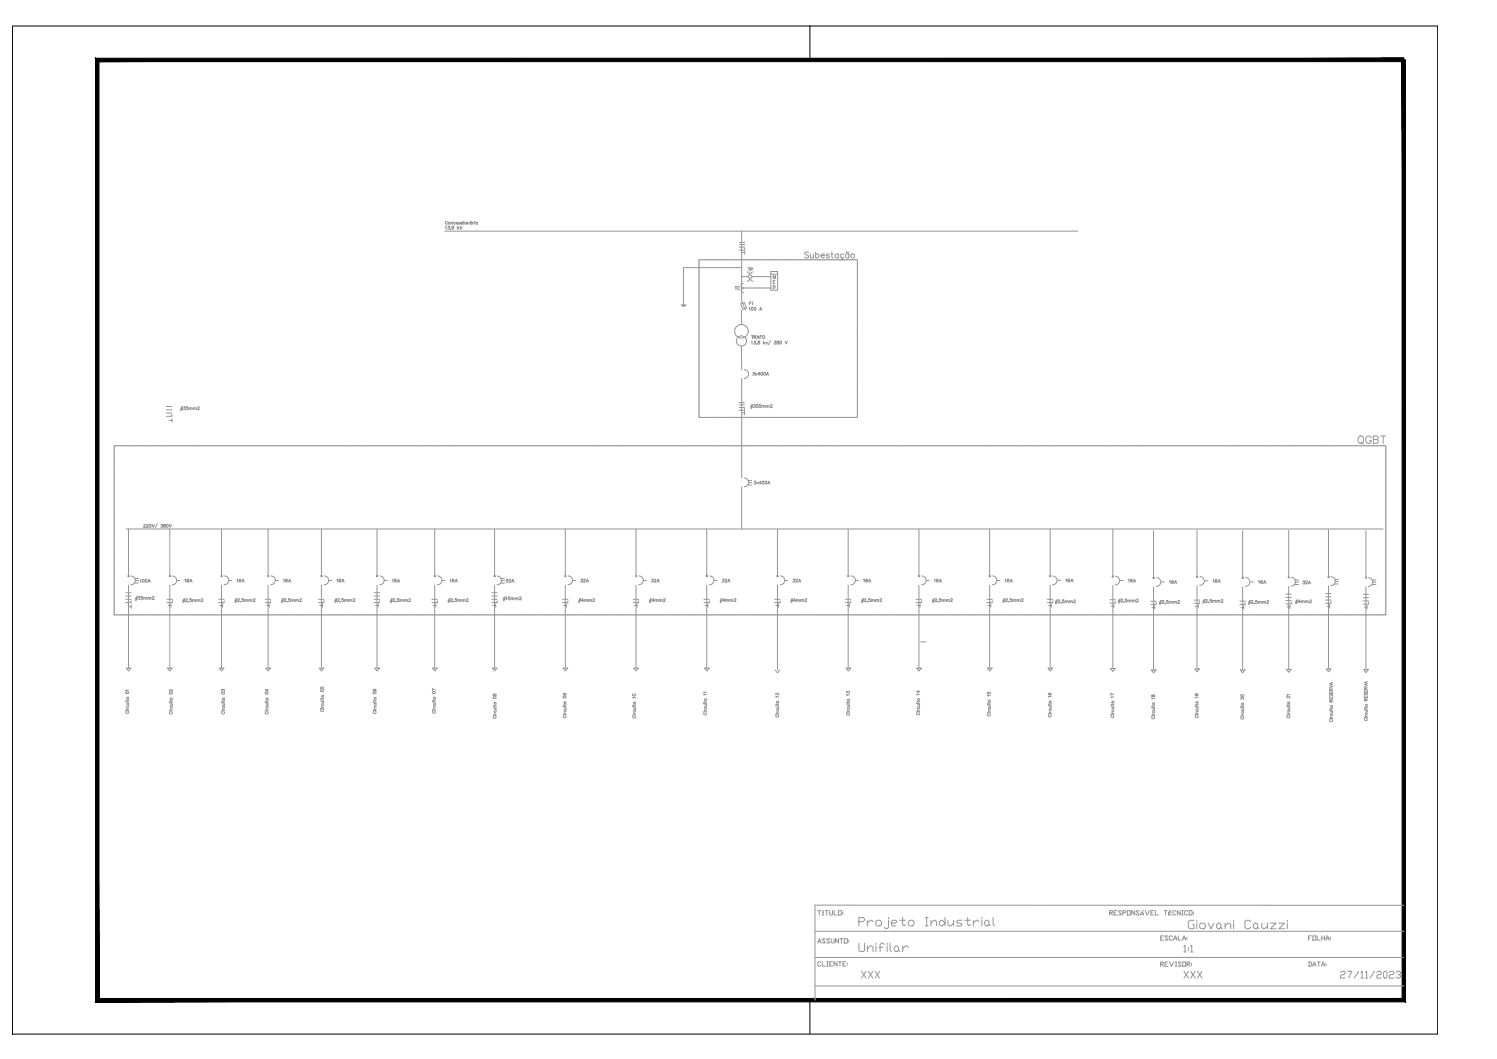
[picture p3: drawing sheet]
<svg xmlns="http://www.w3.org/2000/svg" width="594mm" height="420mm" viewBox="0 0 594 420" stroke-linecap="round" stroke-linejoin="round" font-family="sans-serif">
<defs><g id="words">
<text font-size="8.4" fill="#959595" x="339.7" y="369.7">Projeto Industrial</text>
<text font-size="7.1" fill="#959595" x="339.7" y="378.9">Unifilar</text>
<g font-size="6.6" fill="#959595">
<text x="537.6" y="177.4">QGBT</text>
<text x="470.3" y="369.7">Giovani Cauzzi</text>
</g>
<g font-size="5.7" fill="#959595">
<text x="340.8" y="389.1">XXX</text>
<text x="468.5" y="389.1">XXX</text>
<text x="530.9" y="389.1">27/11/2023</text>
</g>
<g font-size="4.9" fill="#959595">
<text x="439.2" y="364.4">RESPONSÁVEL TÉCNICO:</text>
<text x="323.5" y="375.4">ASSUNTO:</text>
<text x="459.3" y="374.3">ESCALA:</text>
<text x="517.9" y="374.3">FOLHA:</text>
<text x="459.3" y="384.5">REVISOR:</text>
<text x="517.9" y="384.5">DATA:</text>
</g>
<g font-size="4.4" fill="#959595">
<text x="462.8" y="232.8">16A</text>
<text x="480.1" y="232.5">16A</text>
<text x="498.1" y="232.8">16A</text>
<text x="228.2" y="240.2">#4mm2</text>
<text x="256.5" y="240.2">#4mm2</text>
<text x="284.7" y="240.2">#4mm2</text>
<text x="312.6" y="240.2">#4mm2</text>
</g>
<g font-size="4" fill="#959595">
<text x="295.6" y="108.7">TP</text>
<text x="290.3" y="116.1">TC</text>
<text x="308.7" y="115.7" transform="rotate(-90 308.7 115.7)">M E D</text>
<text x="296" y="122.1">F1</text>
<text x="54.3" y="232.1">100A</text>
<text x="72" y="232.1">16A</text>
<text x="92.8" y="232.1">16A</text>
<text x="111.1" y="232.1">16A</text>
<text x="132.3" y="232.1">16A</text>
<text x="154.5" y="232.1">16A</text>
<text x="177.4" y="232.1">16A</text>
<text x="199.7" y="232.1">50A</text>
<text x="229.3" y="232.1">32A</text>
<text x="257.2" y="232.1">32A</text>
<text x="285.4" y="232.1">32A</text>
<text x="313.3" y="232.1">32A</text>
<text x="341.5" y="232.1">16A</text>
<text x="369.4" y="232.1">16A</text>
<text x="397.6" y="232.1">16A</text>
<text x="421.6" y="232.1">16A</text>
<text x="446.6" y="232.1">16A</text>
<text x="515.8" y="232.8">32A</text>
</g>
</g></defs>
<g fill="none" stroke="#959595" stroke-width=".4">
<path d="M176.5 91.7h251.2M176.7 90l.3-.2v1.1M177.6 88.1a.43 .43 0 0 0-.5-.3 .43 .43 0 0 0-.4 .5 .49 .49 0 0 0 .2 .6 .49 .49 0 0 0 .6-.1l.1-.1M177.7 89.8h.7l-.4 .4a.39 .39 0 0 1 .3 .7 .39 .39 0 0 1-.7-.2M178.9 90.9l-.2 .3M179 88.4l.5-.1 .1 .7M179 88.2v.8M179.4 89.8v.4a.49 .49 0 0 1 .6 .1 .49 .49 0 0 1 0 .6h-.6a.58 .58 0 0 1 .1-.6 .58 .58 0 0 1 .6-.2zM180.7 88.4a.38 .38 0 0 0-.5-.1 .38 .38 0 0 0 0 .6 .38 .38 0 0 0 .5-.1M181.1 88.5h.6a.37 .37 0 0 0-.4-.3 .37 .37 0 0 0-.3 .4 .37 .37 0 0 0 .3 .4l.4-.2M181.5 89.8v1.1M181.7 90.5l.4 .4"/>
<path d="M182.1 90.2l-.6 .5M182.5 89.8l.4 1.1 .5-1.1M182.7 88.4h-.6l.5 .2v.3l-.5-.1M183.6 88.4h-.6l.6 .2v.3l-.6-.1M184 87.8h.1M184.1 88.2v.8M185.5 88.4l.6-.1v.7M185.5 88.2v.8M187.1 87.8l-.4 .2M187.2 88.4a.37 .37 0 0 0-.5-.1 .37 .37 0 0 0 0 .6 .37 .37 0 0 0 .5-.1M187.2 88.2v.8M187.6 88.2v.8"/>
<path d="M188.1 88.2l-.5 .3M188.4 87.8h.1M188.4 88.2v.8M189.5 88.4a.38 .38 0 0 0-.5-.1 .38 .38 0 0 0 0 .6 .38 .38 0 0 0 .5-.1M189.5 88.2v.8M293.4 98.1h2.2M293.4 96.2h2.2M293.4 97.1h2.2M294.3 91.7v27.7l1.5 3.6M295.5 99.6v1.3M295.6 98.5v.7h-2.2M323.7 100v2.3"/>
<path d="M330.1 100v1.9l.6 .4M336.9 100l-.4 .3-.5-.3-.4 .3M294.3 106.2h-23.1v14.8M294.4 100.2h1.1M295 114.3h10.9M295.4 120l-1.5 .6 .9 2.2 1.5-.6M296.5 109.8a.92 .92 0 0 1 .9 .9 .92 .92 0 0 1-.9 .9M305.9 107.7v7.5h2.7v-6.4M305.9 109.8h-7a.92 .92 0 0 0-1 .9 .92 .92 0 0 0 1 .9M320.9 100.3l-.6-.3-1 .3 .2 .6 1.4 .8v.3l-.6 .3-1-.3M321.5 100.8l.2 1.4 .5 .1 .6-.4M322.8 100.8v1.5"/>
<path d="M323.7 101.1a.76 .76 0 0 1 1.1-.1 .76 .76 0 0 1 0 1.1 .76 .76 0 0 1-1.1-.1M325.8 101.4h1.4a.76 .76 0 0 0-.9-.6 .76 .76 0 0 0-.6 .8 .76 .76 0 0 0 .7 .7l.8-.3M329.1 101.1l-.5-.3-.6 .1v.4l.8 .2 .3 .5-.5 .3-.7-.3M329.8 100.8h.8M332.7 101.1a.76 .76 0 0 0-1.1-.1 .76 .76 0 0 0 0 1.1 .76 .76 0 0 0 1.1-.1M332.7 100.8v1.5M334.2 102.3l.3 .7h-.5M334.8 101.1a.76 .76 0 0 0-1.1-.1 .76 .76 0 0 0 0 1.1 .76 .76 0 0 0 1.1-.1M336.9 101.1a.76 .76 0 0 0-1.1-.1 .76 .76 0 0 0 0 1.1 .76 .76 0 0 0 1.1-.1M336.9 100.8v1.5M340 103.1h-62.6l.2 62.5M340.1 103.1v62.5"/>
<path d="M270.3 121h2M270.5 121.2h1.6M270.7 121.5h1.2M294.2 123v5.8M294.2 137.3l.1 9.4M298.2 135.6l.2-.3v1.2M298.2 133.2h.7M298.6 133.2v1.1M299.2 133.7h.7v-.4l-.7-.1v1.1M299.2 135.3h.6l-.3 .5a.39 .39 0 0 1 .2 .6 .39 .39 0 0 1-.6-.1M299.6 133.7l.4 .6M300.3 136.5l-.1 .3"/>
<path d="M300.4 134.3l.4-1.1 .5 1.1M300.5 133.9h.6M300.9 135.4v.3l.6 .5a.37 .37 0 0 1-.4 .3 .37 .37 0 0 1-.2-.6l.6-.4zM301.5 123.1l.4-1.2 .5 1.2M301.6 133.7h.5M301.6 122.7h.6M302.3 133.2h-.7v1.1M302.9 135.3v1.2M303.2 136.1l.4 .4M303.5 135.7l-.6 .6M303.9 135.7l.4 .8 .3-.8M305.8 135.1l-1 1.8"/>
<path d="M307.2 135.3h.7l-.4 .5a.39 .39 0 0 1 .3 .7 .39 .39 0 0 1-.7-.2M308.4 135.4v.3a.49 .49 0 0 1 .5 .2 .49 .49 0 0 1 0 .6h-.4a.39 .39 0 0 1-.2-.5 .39 .39 0 0 1 .5-.2l.1-.4zM311.6 135.3l.4 1.2 .5-1.2M293.2 159.7h2.1M294.3 150.1v39.6M295.4 146.7a1.75 1.75 0 0 1 1.7 1.8 1.75 1.75 0 0 1-1.8 1.6M298.8 147.7h.6l-.4 .5a.39 .39 0 0 1 .3 .6 .39 .39 0 0 1-.6-.1M299.8 148.1l.6 .8M300.4 148.1l-.6 .8M301.6 148.5h-.9l.6-.8v1.2M304.1 148.9l.5-1.2 .4 1.2M304.3 148.5h.6"/>
<path d="M66 163.9h2.2M66 162.6h2.2M66 161.3h2.2M67.2 166.8h1.1M68.2 164.5v.7h-2.2M68.3 166.1v1.4M71.7 162.3h.8M71.7 162h.8M72.1 161.4l-.4 1.5M72.5 161.4l-.4 1.5M72.8 161.4h.7l-.4 .4a.39 .39 0 0 1 .3 .7 .39 .39 0 0 1-.7-.2M74.5 161.4h-.5l-.1 .5a.42 .42 0 0 1 .6 0 .42 .42 0 0 1 0 .6 .42 .42 0 0 1-.6-.2"/>
<path d="M75 162l.6-.2v.7M75 161.8v.7M75.6 162l.6-.2v.7M76.7 162l.5-.2 .1 .7M76.7 161.8v.7M77.3 162l.6-.2v.7M78.4 161.7l.3-.3 .4 .2-.7 .9h.7M277.7 165.6h62.3M293.3 160.6h2.2M293.3 161.6h2.2M294.3 163.8h1.2M295.5 162.1v.7h-2.2"/>
<path d="M295.5 163.1v1.4M297.9 161.5h.7M297.9 161.1h.8M298.3 160.5l-.4 1.6M298.6 160.5l-.3 1.6M299 160.5h.7l-.4 .5a.39 .39 0 0 1 .3 .6 .39 .39 0 0 1-.7-.1M302.3 161.1l.6-.1v.7M302.3 160.9v.8M302.9 161.1l.6-.1 .1 .7M304 161.1l.6-.1v.7M304 160.9v.8M304.6 161.1l.6-.1 .1 .7"/>
<path d="M305.8 160.8l.4-.3 .2 .4-.7 .8h.8M535.5 176.9h-490.2v67.1h504.6v-64.5M294.3 193.2v16.7M295.4 189.6a1.75 1.75 0 0 1 1.7 1.8 1.75 1.75 0 0 1-1.8 1.7M296.7 192.4h1.6M296.9 190.6h1.4M297.1 191.5h1.2M299.3 190.9h.6l-.3 .4a.39 .39 0 0 1 .3 .7 .39 .39 0 0 1-.7-.2M300.3 191.3l.7 .8M301 191.3l-.7 .8M302.1 191.7h-.8l.6-.8v1.2M304.7 192.1l.4-1.2 .5 1.2"/>
<path d="M304.8 191.7h.6M50.1 209.9h498.8M51 209.9v18.7M57 208.3l.2-.3 .5 .3-.8 .9h.8M58.1 208.3l.2-.3 .5 .3-.7 .9h.8M60.3 208l.5 1.2 .4-1.2M62.5 207.8l-1 1.8M63.9 208h.6l-.3 .5a.39 .39 0 0 1 .2 .6 .39 .39 0 0 1-.6-.1M65 208.1v.3l.7 .4a.37 .37 0 0 1-.5 .4 .37 .37 0 0 1-.1-.6l.5-.4zM67.1 208l.5 1.2 .4-1.2M67.4 209.9v18.7M87.9 209.9v18.7"/>
<path d="M106.4 209.9v18.7M127.6 209.9v18.7M149.6 209.9v18.7M172.5 209.9v18.7M196.3 209.9v18.7M224.3 209.9v18.7M252.4 209.9v18.7M280.5 209.9v18.7M308.5 209.9v18.7M336.6 209.9v18.7M364.7 209.9v18.7M392.7 209.9v18.7"/>
<path d="M416.8 209.9v18.7M441.6 210.1v18.7M457.8 210.6v18.7M475 210.2v18.7M493.1 210.6v18.7M511.4 210.4v18.7M527.2 210.2v18.7M542.1 210.5v18.7M49.9 237.8h2.1M49.9 236.5h2.1M49.9 235.2h2.1M51 232.2v32.9"/>
<path d="M52 228.5a1.75 1.75 0 0 1 1.7 1.9 1.75 1.75 0 0 1-1.8 1.6M52 238.4v.7h-2.1M53.7 237.6h.8M53.7 237.3h.9M54.2 236.7l-.5 1.5M54.5 236.7l-.4 1.5M54.9 236.7h.6l-.3 .4a.4 .4 0 0 1 .3 .6 .4 .4 0 0 1-.7-.1M56.6 236.7h-.6v.5a.42 .42 0 0 1 .6-.1 .42 .42 0 0 1-.1 .7 .42 .42 0 0 1-.6-.2M57 237.3l.6-.2v.7M57 237.1v.7M57.6 237.3l.6-.2 .1 .7M58.7 237.3l.6-.2v.7"/>
<path d="M58.7 237.1v.7M59.3 237.3l.6-.2 .1 .7M60.5 236.9l.4-.2 .2 .3-.7 .8h.8M66.3 237.8h2.1M67.4 232.2v32.9M67.8 239.6v1.3M68.4 228.5a1.75 1.75 0 0 1 1.7 1.9 1.75 1.75 0 0 1-1.8 1.6M68.4 238.4v.7h-2.1M70.1 230.3h1.2M72.5 238.5h.8M72.6 238.2h.8M73 237.5l-.4 1.6"/>
<path d="M73.3 237.5l-.4 1.6M73.6 237.8l.3-.3 .4 .3-.7 .9h.8M74.8 238.7l-.1 .2M76 237.5h-.6l-.1 .5a.41 .41 0 0 1 .7 0 .41 .41 0 0 1-.1 .7 .41 .41 0 0 1-.6-.2M76.4 238.2l.6-.2v.7M76.4 237.9v.8M77 238.2l.6-.2v.7M78.1 238.2l.6-.2v.7M78.1 237.9v.8M78.7 238.2l.6-.2v.7M79.8 237.8l.3-.3 .4 .3-.7 .9h.8M86.8 237.8h2.2"/>
<path d="M87.9 232.2v32.9M88.4 239.6v1.3M89 238.4v.7h-2.2M89.1 228.5a1.75 1.75 0 0 1 1.7 1.8 1.75 1.75 0 0 1-1.8 1.7M90.8 230.3h1.2M93.2 238.4h.8M93.2 238.1h.8M93.6 237.5l-.4 1.6M94 237.5l-.4 1.6M94.3 237.8l.5-.3 .2 .3-.7 .9h.7M95.5 238.6l-.1 .3M96.6 237.5h-.5l-.1 .5a.41 .41 0 0 1 .6 0 .41 .41 0 0 1 0 .6 .41 .41 0 0 1-.6-.2"/>
<path d="M97.1 238.1l.5-.2 .1 .8M97.1 237.9v.8M97.7 238.1l.6-.2v.8M98.8 238.1l.5-.2 .1 .8M98.8 237.9v.8M99.4 238.1l.6-.2v.8M100.5 237.8l.5-.3 .2 .3-.7 .9h.7M105.3 237.8h2.1M106.4 232.2v32.9M106.8 239.6v1.3M107.4 238.4v.7h-2.1M107.6 228.5a1.75 1.75 0 0 1 1.6 1.8 1.75 1.75 0 0 1-1.8 1.7"/>
<path d="M109.2 230.3h1.3M111.7 238.4h.7M111.7 238.1h.8M112.1 237.5l-.4 1.6M112.4 237.5l-.4 1.6M112.8 237.8l.4-.3 .3 .3-.8 .9h.8M114 238.6l-.1 .3M115.1 237.5h-.6v.5a.41 .41 0 0 1 .6 0 .41 .41 0 0 1-.1 .6 .41 .41 0 0 1-.6-.2M115.5 238.1l.6-.2 .1 .8M115.5 237.9v.8M116.2 238.1l.5-.2 .1 .8M117.2 238.1l.6-.2 .1 .8"/>
<path d="M117.2 237.9v.8M117.9 238.1l.5-.2 .1 .8M119 237.8l.4-.3 .3 .3-.8 .9h.8M126.5 237.8h2.1M127.6 232.2v32.9M128 239.6v1.3M128.6 238.4v.7h-2.1M128.8 228.5a1.75 1.75 0 0 1 1.6 1.8 1.75 1.75 0 0 1-1.8 1.7M130.4 230.3h1.3M132.8 238.4h.8M132.9 238.1h.8M133.3 237.5l-.4 1.6"/>
<path d="M133.6 237.5l-.4 1.6M134 237.8l.4-.3 .2 .3-.7 .9h.8M135.2 238.6l-.2 .3M136.3 237.5h-.6v.5a.41 .41 0 0 1 .6 0 .41 .41 0 0 1-.1 .6 .41 .41 0 0 1-.6-.2M136.7 238.1l.6-.2v.8M136.7 237.9v.8M137.3 238.1l.6-.2 .1 .8M138.4 238.1l.6-.2v.8M138.4 237.9v.8M139 238.1l.6-.2 .1 .8M140.2 237.8l.4-.3 .3 .3-.8 .9h.8M148.5 237.8h2.2"/>
<path d="M148.5 236.5h2.2M148.5 235.2h2.2M149.6 232.2v32.9M150.1 239.6v1.3M150.7 238.4v.7h-2.2M150.8 228.5a1.75 1.75 0 0 1 1.7 1.8 1.75 1.75 0 0 1-1.8 1.7M152.5 230.3h1.2M154.9 238.4h.8M154.9 238.1h.8M155.3 237.5l-.4 1.6M155.7 237.5l-.4 1.6M156 237.8l.4-.3 .3 .3-.8 .9h.8"/>
<path d="M157.2 238.6l-.1 .3M158.3 237.5h-.5l-.1 .5a.42 .42 0 0 1 .6 0 .42 .42 0 0 1-.1 .6 .42 .42 0 0 1-.6-.2M158.8 238.1l.5-.2 .1 .8M158.8 237.9v.8M159.4 238.1l.5-.2 .1 .8M160.5 238.1l.5-.2 .1 .8M160.5 237.9v.8M161.1 238.1l.5-.2 .1 .8M162.2 237.8l.5-.3 .2 .3-.8 .9h.8M171.4 237.8h2.2M172.5 232.2v32.9M173 239.6v1.3"/>
<path d="M173.6 238.4v.7h-2.2M173.7 228.5a1.75 1.75 0 0 1 1.7 1.8 1.75 1.75 0 0 1-1.8 1.7M175.4 230.3h1.2M177.8 238.4h.8M177.8 238.1h.8M178.2 237.5l-.4 1.6M178.6 237.5l-.4 1.6M178.9 237.8l.5-.3 .2 .3-.8 .9h.8M180.1 238.6l-.1 .3M181.2 237.5h-.5l-.1 .5a.42 .42 0 0 1 .6 0 .42 .42 0 0 1 0 .6 .42 .42 0 0 1-.7-.2M181.7 238.1l.5-.2 .1 .8M181.7 237.9v.8"/>
<path d="M182.3 238.1l.5-.2 .1 .8M183.4 238.1l.5-.2 .1 .8M183.4 237.9v.8M184 238.1l.5-.2 .1 .8M185.1 237.8l.5-.3 .2 .3-.8 .9h.9M195.2 237.8h2.1M195.2 236.5h2.1M195.2 235.2h2.1M196.3 232.2v32.9M196.7 239.6v1.3M197.3 228.5a1.75 1.75 0 0 1 1.7 1.9 1.75 1.75 0 0 1-1.8 1.6M197.3 238.4v.7h-2.1"/>
<path d="M199.7 237.8h.8M199.7 237.4h.8M200.1 236.8l-.4 1.6M200.5 236.8l-.4 1.6M200.8 237l.2-.2v1.2M202.8 237.4l.5-.1 .1 .7M202.8 237.2v.8M203.4 237.4l.5-.1 .1 .7M204.5 237.4l.5-.1 .1 .7M204.5 237.2v.8M205.1 237.4l.5-.1 .1 .7M206.2 237.1l.2-.3 .5 .2-.8 1h.8"/>
<path d="M223.2 237.8h2.2M224.3 232.2v32.9M224.8 239.6v1.3M225.4 238.4v.7h-2.2M225.5 228.5a1.75 1.75 0 0 1 1.7 1.8 1.75 1.75 0 0 1-1.8 1.7M227.2 230.3h1.2M251.3 237.8h2.2M252.4 232.2v32.9M252.8 239.6v1.3M253.5 238.4v.7h-2.2M253.6 228.5a1.75 1.75 0 0 1 1.7 1.8 1.75 1.75 0 0 1-1.8 1.7M255.3 230.3h1.2"/>
<path d="M279.4 237.8h2.1M280.5 232.2v32.9M280.9 239.6v1.3M281.5 238.4v.7h-2.1M281.7 228.5a1.75 1.75 0 0 1 1.6 1.8 1.75 1.75 0 0 1-1.8 1.7M283.3 230.3h1.3M307.4 237.8h2.2M308.5 232.2v33.6M309 239.6v1.3M309.6 238.4v.7h-2.2M309.7 228.5a1.75 1.75 0 0 1 1.7 1.8 1.75 1.75 0 0 1-1.8 1.7M311.4 230.3h1.2"/>
<path d="M335.5 237.8h2.2M336.6 232.2v32.9M337 239.6v1.3M337.7 238.4v.7h-2.2M337.8 228.5a1.75 1.75 0 0 1 1.7 1.8 1.75 1.75 0 0 1-1.8 1.7M339.5 230.3h1.2M341.9 238.4h.8M341.9 238.1h.8M342.3 237.5l-.4 1.6M342.7 237.5l-.4 1.6M343 237.8l.5-.3 .2 .3-.8 .9h.8M344.2 238.6l-.1 .3"/>
<path d="M345.3 237.5h-.6v.5a.41 .41 0 0 1 .6 0 .41 .41 0 0 1-.1 .6 .41 .41 0 0 1-.6-.2M345.8 238.1l.5-.2 .1 .8M345.8 237.9v.8M346.4 238.1l.5-.2 .1 .8M347.5 238.1l.5-.2 .1 .8M347.5 237.9v.8M348.1 238.1l.5-.2 .1 .8M349.2 237.8l.5-.3 .2 .3-.7 .9h.7M363.6 237.8h2.1M364.7 232.2v32.9M365.1 239.6v1.3M365.7 238.4v.7h-2.1"/>
<path d="M365.9 228.5a1.75 1.75 0 0 1 1.6 1.8 1.75 1.75 0 0 1-1.8 1.7M367.5 230.3h1.3M369.9 238.4h.8M370 238.1h.8M370.4 237.5l-.4 1.6M370.7 237.5l-.4 1.6M371.1 237.8l.4-.3 .3 .3-.8 .9h.8M372.3 238.6l-.2 .3M373.4 237.5h-.6v.5a.41 .41 0 0 1 .6 0 .41 .41 0 0 1-.1 .6 .41 .41 0 0 1-.6-.2M373.8 238.1l.6-.2 .1 .8M373.8 237.9v.8M374.5 238.1l.5-.2 .1 .8"/>
<path d="M375.5 238.1l.6-.2v.8M375.5 237.9v.8M376.1 238.1l.6-.2 .1 .8M377.3 237.8l.4-.3 .3 .3-.8 .9h.8M391.6 237.8h2.2M392.7 232.2v32.9M393.2 239.6v1.3M393.8 238.4v.7h-2.2M393.9 228.5a1.75 1.75 0 0 1 1.7 1.8 1.75 1.75 0 0 1-1.8 1.7M395.6 230.3h1.2M398 238.4h.8M398.1 238.1h.8"/>
<path d="M398.5 237.5l-.4 1.6M398.8 237.5l-.4 1.6M399.1 237.8l.5-.3 .2 .3-.7 .9h.8M400.3 238.6l-.1 .3M401.5 237.5h-.6l-.1 .5a.41 .41 0 0 1 .7 0 .41 .41 0 0 1-.1 .6 .41 .41 0 0 1-.6-.2M401.9 238.1l.6-.2v.8M401.9 237.9v.8M402.5 238.1l.6-.2v.8M403.6 238.1l.6-.2v.8M403.6 237.9v.8M404.2 238.1l.6-.2v.8M405.3 237.8l.5-.3 .2 .3-.7 .9h.8"/>
<path d="M415.7 237.8h2.1M416.8 232.2v32.9M417.2 239.6v1.3M417.8 228.5a1.75 1.75 0 0 1 1.7 1.9 1.75 1.75 0 0 1-1.8 1.6M417.8 238.4v.7h-2.1M418.7 238.9h.9M418.8 238.6h.8M419.2 238l-.4 1.6M419.6 238l-.5 1.6M419.7 230.2h1.2M419.9 238.3l.2-.3 .5 .2-.8 .9h.8M421.1 239.1l-.2 .3"/>
<path d="M422.2 238h-.6v.5a.42 .42 0 0 1 .6 0 .42 .42 0 0 1-.1 .6 .42 .42 0 0 1-.6-.2M422.6 238.6l.6-.2 .1 .7M422.6 238.4v.7M423.3 238.6l.5-.2 .1 .7M424.3 238.6l.6-.2v.7M424.3 238.4v.7M424.9 238.6l.6-.2 .1 .7M426.1 238.3l.2-.3 .5 .2-.8 .9h.8M440.5 237.9h2.1M441.6 232.3v32.9M442.1 239.7v1.4M442.6 228.6a1.75 1.75 0 0 1 1.7 1.8 1.75 1.75 0 0 1-1.8 1.7"/>
<path d="M442.6 238.5v.8h-2.1M443.7 238.6h.8M443.8 238.3h.8M444.2 237.7l-.4 1.6M444.5 237.7l-.4 1.6M444.5 230.3h1.3M444.9 237.9l.4-.2 .2 .3-.7 .9h.8M446.1 238.8l-.2 .3M447.2 237.7h-.6v.5a.41 .41 0 0 1 .6 0 .41 .41 0 0 1-.1 .6 .41 .41 0 0 1-.6-.2M447.6 238.3l.6-.2 .1 .8M447.6 238.1v.8M448.3 238.3l.5-.2 .1 .8"/>
<path d="M449.3 238.3l.6-.2v.8M449.3 238.1v.8M449.9 238.3l.6-.2 .1 .8M451.1 237.9l.4-.2 .2 .3-.7 .9h.8M456.7 238.5h2.1M457.8 232.9v32.9M458.8 239.1v.7h-2.1M459 229.2a1.75 1.75 0 0 1 1.7 1.8 1.75 1.75 0 0 1-1.9 1.6M460.1 239.2h.8M460.1 238.9h.8M460.5 238.2l-.4 1.6M460.9 238.2l-.4 1.6"/>
<path d="M460.9 230.9h1.2M461.2 238.5l.2-.3 .5 .2-.8 1h.8M462.4 239.4l-.1 .2M463.5 238.2h-.6v.5a.42 .42 0 0 1 .6 0 .42 .42 0 0 1-.1 .6 .42 .42 0 0 1-.6-.1M464 238.9l.5-.2 .1 .7M464 238.6v.8M464.6 238.9l.5-.2 .1 .7M465.7 238.9l.5-.2 .1 .7M465.7 238.6v.8M466.3 238.9l.5-.2 .1 .7M467.4 238.5l.2-.3 .5 .2-.8 1h.8M473.9 238.1h2.2"/>
<path d="M475 232.5v32.9M475.5 239.9v1.3M476.1 238.7v.7h-2.2M476.2 228.8a1.75 1.75 0 0 1 1.7 1.8 1.75 1.75 0 0 1-1.8 1.6M477.3 238.8h.8M477.4 238.4h.8M477.8 237.8l-.4 1.6M478.1 237.8l-.4 1.6M478.1 230.4h1.3M478.5 238.1l.2-.3 .4 .2-.7 1h.8M479.6 238.9l-.1 .3M480.8 237.8h-.6v.5a.41 .41 0 0 1 .6 0 .41 .41 0 0 1-.1 .6 .41 .41 0 0 1-.6-.1"/>
<path d="M481.2 238.4l.6-.1v.7M481.2 238.2v.8M481.8 238.4l.6-.1 .1 .7M482.9 238.4l.6-.1v.7M482.9 238.2v.8M483.5 238.4l.6-.1 .1 .7M484.7 238.1l.2-.3 .4 .2-.7 1h.8M492 238.5h2.2M493.1 232.9v32.9M494.2 239.1v.7h-2.2M494.3 229.2a1.75 1.75 0 0 1 1.7 1.8 1.75 1.75 0 0 1-1.8 1.6M495.4 239.2h.8"/>
<path d="M495.5 238.9h.8M495.9 238.2l-.4 1.6M496.2 238.2l-.4 1.6M496.2 230.9h1.2M496.5 238.5l.3-.3 .4 .2-.7 1h.8M497.7 239.4l-.1 .2M498.9 238.2h-.6l-.1 .5a.42 .42 0 0 1 .7 0 .42 .42 0 0 1-.1 .6 .42 .42 0 0 1-.6-.1M499.3 238.9l.6-.2v.7M499.3 238.6v.8M499.9 238.9l.6-.2v.7M501 238.9l.6-.2v.7M501 238.6v.8"/>
<path d="M501.6 238.9l.6-.2v.7M502.7 238.5l.3-.3 .4 .2-.7 1h.8M510.3 238.3h2.2M510.3 237h2.2M510.3 235.7h2.2M511.4 232.7v32.9M512.5 229.1a1.75 1.75 0 0 1 1.6 1.8 1.75 1.75 0 0 1-1.8 1.6M512.5 238.9v.7h-2.2M513.7 231.9h1.6M513.9 230.1h1.4M514.1 230.9h1.2M514.1 239h.8"/>
<path d="M514.2 238.6h.7M514.6 238l-.4 1.6M514.9 238l-.4 1.6M516 238.8h-.8l.6-.8v1.2M516.3 238.6l.6-.2v.8M516.3 238.4v.8M516.9 238.6l.6-.2 .1 .8M518 238.6l.6-.2v.8M518 238.4v.8M518.6 238.6l.6-.2v.8M519.8 238.3l.2-.3 .4 .2-.7 1h.8M526.1 238.1h2.1"/>
<path d="M526.1 236.8h2.1M526.1 235.5h2.1M527.2 232.5v32.9M527.6 239.9v1.3M528.2 228.8a1.75 1.75 0 0 1 1.7 1.9 1.75 1.75 0 0 1-1.8 1.6M528.2 238.7v.7h-2.1M529.5 231.7h1.6M529.7 229.9h1.4M529.9 230.7h1.2M541 238.4h2.1M541 237.1h2.1M541 235.8h2.1"/>
<path d="M542.1 232.8v32.9M543.1 229.2a1.75 1.75 0 0 1 1.7 1.8 1.75 1.75 0 0 1-1.8 1.7M543.1 239v.7h-2.1M544.5 231.9h1.5M544.6 230.2h1.4M544.8 231h1.2M51.1 240.7h1M52.1 240v1.4M66.8 240.2h1M87.3 240.2h1.1M105.8 240.2h1M126.9 240.2h1.1"/>
<path d="M149 240.2h1.1M171.8 240.3h1.1M195.7 240.2h1M223.7 240.2h1.1M251.8 240.2h1M279.9 240.2h1M307.9 240.2h1.1M336 240.2h1M364.1 240.2h1M365.3 254.7h2.2M392.1 240.2h1.1M416.1 240.2h1.1"/>
<path d="M441 240.4h1.1M457.2 241h1M458.2 240.3v1.3M474.4 240.5h1.1M492.5 241h1.1M493.6 240.3v1.3M510.8 240.8h1.1M511.9 240.1v1.3M526.6 240.5h1M541.4 240.9h1.1M542.5 240.2v1.3M50 278.6h.1"/>
<path d="M50.1 265.1h1.8l-.9 1.1zM50.3 279h.8M50.3 278.5h.8M50.3 277.7v.4M50.5 280a.38 .38 0 0 0-.1 .6 .38 .38 0 0 0 .6 0 .38 .38 0 0 0-.1-.6M50.8 279l.2 .6-.7 .1M51.1 277.7l-.3 .3h-.9M51.1 273.8h-1.2l.2 .3M66.5 265.1h1.8l-.9 1.1zM67.3 278.8h.1M67.6 279.3h.8M67.6 278.8h.8"/>
<path d="M67.6 278v.4M68.2 279.3l.1 .6h-.7M68.4 277.9l-.2 .3h-1M68.4 273.5v.8l-1-.7-.2 .4 .3 .3M87 265.1h1.9l-1 1.1zM88 278.8h.1M87.9 274.2v-.6l.5 .3a.39 .39 0 0 1 .6-.3 .39 .39 0 0 1-.1 .7M88.3 279.3h.8M88.3 278.8h.8M88.3 278v.4M88.9 279.3l.2 .5-.8 .1M89.1 277.9l-.2 .3h-1"/>
<path d="M105.3 278.8h.1M105.5 265.1h1.8l-.9 1.1zM105.6 279.3h.8M105.6 278.8h.8M105.6 278v.4M106 273.5v.8l-.8-.5h1.2M106.2 279.3l.2 .6h-.8M106.4 277.9l-.2 .3h-1M126.7 265.1h1.8l-.9 1.1zM127.2 272.6v.6h.5a.42 .42 0 0 1 0-.6 .42 .42 0 0 1 .7 .1 .42 .42 0 0 1-.2 .6M127.3 277.8h.1M127.6 277v.4"/>
<path d="M127.6 278.3h.8M127.6 277.8h.8M127.8 279.2a.38 .38 0 0 0-.1 .6 .38 .38 0 0 0 .6 0 .38 .38 0 0 0 0-.6M128.2 278.3l.2 .5-.8 .1M128.4 276.9l-.2 .3h-1M148.1 278.7h.1M148.2 273.5h-.1a.54 .54 0 0 0 .5 .7 .54 .54 0 0 0 .6-.6 .37 .37 0 0 0-.6 0 .37 .37 0 0 0 .3 .6M148.5 279.1h.8M148.5 278.6h.8M148.5 277.8v.4M148.7 265.1h1.8l-.9 1.1zM149 279.1l.2 .6h-.7"/>
<path d="M149.3 277.8l-.3 .2h-.9M171.6 265.1h1.8l-.9 1.1zM171.6 278.5h.1M172 279h.8M172 278.5h.8M172 277.7v.4M172.2 279.9a.38 .38 0 0 0-.1 .6 .38 .38 0 0 0 .6 0 .38 .38 0 0 0-.1-.6M172.6 279l.1 .5-.7 .1M172.8 277.6l-.2 .3h-1M172.8 273.8l-1.2-.6v.8M195.4 265.1h1.8l-.9 1.1zM195.8 275.4v.6h.3a.49 .49 0 0 1 .2-.6 .49 .49 0 0 1 .6 0v.4a.39 .39 0 0 1-.5 .2 .39 .39 0 0 1-.2-.5z"/>
<path d="M196.1 279.7v.4M196.9 279.7l-.2 .3h-1M223.4 265.1h1.9l-.9 1.1zM223.9 275.1a.37 .37 0 0 1 .3 .5 .37 .37 0 0 1-.6 .2 .37 .37 0 0 1 .1-.6l.9 .1-.1 .5M223.9 279.5v.4M224.6 279.5l-.2 .3h-.9M251.4 279.6v.4M251.5 265.1h1.9l-1 1.1zM252.3 279.5l-.3 .3h-.9M252.3 276.8h-1.2l.2 .3M279.3 279.2h.1M279.6 265.1h1.8l-.9 1.1z"/>
<path d="M279.6 279.6h.8M279.6 279.1h.8M279.6 278.3v.4M280.2 279.6l.1 .6-.7 .1M280.4 278.3l-.2 .3h-1M280.4 275.5h-1.2l.2 .3M280.4 274.6h-1.2l.2 .3M307.6 265.8l.9 1.2 .9-1.2M308.2 279.2v.4M309 279.2l-.2 .3h-1M309 276.4h-1.2l.3 .3M309 275v.8l-.9-.7-.3 .4 .3 .2"/>
<path d="M335.7 265.1h1.9l-1 1.1zM336 274.9v-.6l.4 .3a.39 .39 0 0 1 .6-.2 .39 .39 0 0 1-.1 .6M336 279.3h.1M336.3 279.3h.8M336.3 279.8h.8M336.3 278.5v.4M336.9 279.8l.2 .5-.8 .1M337.1 278.4l-.2 .3h-.9M337.1 275.7h-1.1l.2 .3M363.8 265.1h1.8l-.9 1.1zM363.8 279.1h.1M364.2 279.1h.7"/>
<path d="M364.2 279.6h.7M364.2 278.3v.4M364.6 274v.9l-.8-.6h1.1M364.7 279.6l.2 .5-.7 .1M364.9 278.2l-.2 .3h-.9M364.9 275.5h-1.1l.2 .3M391.8 265.1h1.9l-.9 1.1zM391.9 279.6h.1M391.8 274.7v.5l.6 .1a.42 .42 0 0 1-.1-.6 .42 .42 0 0 1 .7 0 .42 .42 0 0 1-.2 .6M392.2 279.6h.8M392.2 278.8v.4M393 278.7l-.2 .3h-1"/>
<path d="M393 276h-1.2l.3 .3M415.9 265.1h1.8l-.9 1.1zM416.1 280h.1M416.2 275l-.1 .1a.51 .51 0 0 0 .5 .7 .51 .51 0 0 0 .4-.8 .37 .37 0 0 0-.5 .2 .37 .37 0 0 0 .3 .5M416.4 279.9h.8M416.4 279.2v.3M417.2 279.1l-.2 .3h-1M417.2 276.3h-1.2l.2 .3M440.7 265.2h1.8l-.9 1.2zM441.2 279.3v.4M442 279.3l-.2 .3h-1M442 276.5h-1.2l.3 .3"/>
<path d="M442 275.7l-1.2-.6v.8M456.9 265.8h1.8l-.9 1.2zM457.1 275.8v.6h.3a.5 .5 0 0 1 .2-.6 .5 .5 0 0 1 .6 0v.4a.4 .4 0 0 1-.5 .2 .4 .4 0 0 1-.2-.5zM457.4 279.9v.4M458.2 279.9l-.2 .2h-1M458.2 277.1h-1.2l.2 .3M474.1 265.4h1.9l-.9 1.1zM474.7 275.3a.37 .37 0 0 1 .3 .5 .37 .37 0 0 1-.6 .1 .37 .37 0 0 1 .1-.6l.9 .1-.1 .6M474.7 279.4v.5M475.5 279.4l-.3 .3h-.9M475.5 276.6h-1.2l.2 .3M492.2 265.8h1.9l-1 1.2z"/>
<path d="M493.6 280l-.3 .3h-.9M493.6 276.7v.8l-1-.8-.2 .5 .3 .2M510.5 265.6h1.9l-.9 1.1zM511.1 279.6v.4M511.9 279.5l-.3 .3h-.9M511.9 276.2v.8l-1-.7-.2 .4 .2 .3M511.9 275.6h-1.2l.2 .3M526.3 265.4h1.8l-.9 1.1zM527.6 276.6v.7h1.2v-.7M527.6 274.4v.7h1.2v-.7M527.6 272l1.2 .4-1.2 .4M527.8 275.4v.8l.7-.8 .3 .3-.1 .5"/>
<path d="M528.2 278.5v-.7h-.4l-.2 .7h1.2M528.2 274v-.6l-.4-.1-.2 .7h1.2M528.2 274.7v.4M528.2 276.8v.5M528.4 271v.6M528.8 270.8l-1.2 .5 1.2 .4M528.8 277.7l-.6 .4M528.8 273.2l-.6 .4M541.2 265.7h1.8l-.9 1.2zM541.5 276.1v.7h1.1v-.7M541.5 273.9v.7h1.1v-.7M541.5 271.5l1.1 .5-1.1 .4"/>
<path d="M541.6 275v.8l.7-.8 .3 .3-.1 .5M542 278v-.6l-.3-.2-.2 .8h1.1M542 273.6v-.7l-.4-.1-.1 .8h1.1M542 274.2v.4M542 276.4v.4M542.2 270.5v.6M542.6 270.4l-1.1 .4 1.1 .5M542.6 277.2l-.6 .5M542.6 272.8l-.6 .4M50 281.9h.1M50.2 282.2a.43 .43 0 0 0-.3 .5 .43 .43 0 0 0 .5 .3 .49 .49 0 0 0 .6-.1 .49 .49 0 0 0-.1-.7h-.1M50.3 281l.3 .4"/>
<path d="M50.3 281.8h.8M50.3 281.4h.8M67.3 282.1h.1M67.5 282.4a.44 .44 0 0 0-.3 .5 .44 .44 0 0 0 .5 .4 .49 .49 0 0 0 .6-.2 .49 .49 0 0 0-.1-.6l-.1-.1M67.6 281.2l.3 .5M67.6 282h.8M67.6 281.7h.8M67.8 280.2a.38 .38 0 0 0-.1 .6 .38 .38 0 0 0 .6 0 .38 .38 0 0 0-.1-.6M88 282.1h.1M88.2 282.4a.43 .43 0 0 0-.3 .5 .43 .43 0 0 0 .5 .4 .49 .49 0 0 0 .6-.2 .49 .49 0 0 0-.1-.6l-.1-.1M88.3 281.2l.4 .5M88.3 282h.8"/>
<path d="M88.3 281.7h.8M88.5 280.2a.38 .38 0 0 0-.1 .6 .38 .38 0 0 0 .6 0 .38 .38 0 0 0-.1-.6M105.3 282.1h.1M105.5 282.5a.44 .44 0 0 0-.3 .5 .44 .44 0 0 0 .5 .3 .5 .5 0 0 0 .6-.2 .5 .5 0 0 0 0-.6h-.2M105.6 281.2l.4 .5M105.6 282.1h.8M105.6 281.7h.8M105.8 280.3a.38 .38 0 0 0 0 .5 .38 .38 0 0 0 .5 0 .38 .38 0 0 0 0-.5M127.3 281.1h.1M127.5 281.4a.44 .44 0 0 0-.3 .5 .44 .44 0 0 0 .5 .4 .49 .49 0 0 0 .6-.2 .49 .49 0 0 0 0-.6l-.2-.1M127.6 280.2l.4 .4M127.6 281h.8"/>
<path d="M127.6 280.6h.8M148.1 281.9h.1M148.4 282.3a.43 .43 0 0 0-.3 .5 .43 .43 0 0 0 .4 .3h.3a.44 .44 0 0 0 .5-.3 .44 .44 0 0 0-.3-.5M148.5 281l.3 .5M148.5 281.9h.8M148.5 281.5h.8M148.6 280.1a.38 .38 0 0 0 0 .5 .38 .38 0 0 0 .5 0 .38 .38 0 0 0 0-.5M171.6 281.8h.1M171.9 282.1a.44 .44 0 0 0-.3 .5 .44 .44 0 0 0 .4 .4 .49 .49 0 0 0 .7-.2 .49 .49 0 0 0-.1-.6l-.1-.1M172 280.9l.3 .5M172 281.7h.8M172 281.4h.8"/>
<path d="M195.8 283.9h.1M195.8 280.6h.1M196 284.2a.43 .43 0 0 0-.3 .5 .43 .43 0 0 0 .5 .3 .49 .49 0 0 0 .6-.1 .49 .49 0 0 0-.1-.7h-.1M196.1 282.9l.4 .5M196.1 281h.8M196.1 283.8h.8M196.1 283.4h.8M196.1 280.5h.8M196.3 282a.38 .38 0 0 0-.1 .5 .38 .38 0 0 0 .6 0 .38 .38 0 0 0-.1-.5M196.7 281l.2 .6-.8 .1M223.5 283.6h.1M223.5 280.4h.1"/>
<path d="M223.8 284a.44 .44 0 0 0-.3 .5 .44 .44 0 0 0 .4 .3h.3a.44 .44 0 0 0 .5-.3 .44 .44 0 0 0-.3-.5M223.9 282.8l.3 .4M223.9 283.6h.7M223.9 283.2h.7M223.9 280.8h.7M223.9 280.3h.7M224 281.8a.38 .38 0 0 0 0 .5 .38 .38 0 0 0 .5 0 .38 .38 0 0 0 0-.5M224.4 280.8l.2 .6h-.7M251.1 283.7h.1M251.1 280.4h.1M251.3 284a.44 .44 0 0 0-.2 .5 .44 .44 0 0 0 .4 .4 .49 .49 0 0 0 .6-.2 .49 .49 0 0 0 0-.6l-.1-.1M251.4 282.8l.4 .5"/>
<path d="M251.4 283.6h.9M251.4 280.9h.9M251.4 283.3h.9M251.4 280.4h.9M251.6 281.8a.38 .38 0 0 0 0 .6 .38 .38 0 0 0 .5 0 .38 .38 0 0 0 0-.6M252 280.9l.2 .6h-.8M279.3 282.5h.1M279.5 282.8a.44 .44 0 0 0-.3 .5 .44 .44 0 0 0 .5 .3h.3a.43 .43 0 0 0 .4-.3 .43 .43 0 0 0-.3-.5M279.6 281.6l.4 .4M279.6 282h.8M279.6 282.4h.8M279.8 280.6a.38 .38 0 0 0-.1 .5 .38 .38 0 0 0 .6 0 .38 .38 0 0 0-.1-.5"/>
<path d="M307.9 283.3h.1M307.9 280.1h.1M308.1 283.7a.43 .43 0 0 0-.3 .5 .43 .43 0 0 0 .5 .3h.3a.44 .44 0 0 0 .4-.3 .44 .44 0 0 0-.3-.5M308.2 282.5l.4 .4M308.2 283.3h.8M308.2 280.5h.8M308.2 282.9h.8M308.2 280h.8M308.4 281.5a.38 .38 0 0 0-.1 .5 .38 .38 0 0 0 .6 0 .38 .38 0 0 0-.1-.5M308.8 280.5l.2 .6h-.8M336 282.6h.1M336.2 282.9a.44 .44 0 0 0-.2 .5 .44 .44 0 0 0 .4 .4 .49 .49 0 0 0 .6-.2 .49 .49 0 0 0 0-.6l-.1-.1"/>
<path d="M336.3 281.7l.4 .5M336.3 282.5h.8M336.3 282.2h.8M336.5 280.7a.38 .38 0 0 0 0 .6 .38 .38 0 0 0 .5 0 .38 .38 0 0 0 0-.6M363.8 282.4h.1M364.1 282.8a.43 .43 0 0 0-.3 .5 .43 .43 0 0 0 .4 .3 .49 .49 0 0 0 .7-.2 .49 .49 0 0 0-.1-.6h-.1M364.2 281.5l.3 .5M364.2 282.3h.7M364.2 282h.7M364.3 280.6a.38 .38 0 0 0 0 .5 .38 .38 0 0 0 .5 0 .38 .38 0 0 0 0-.5M391.9 282.9h.1M392.1 283.2a.43 .43 0 0 0-.3 .5 .43 .43 0 0 0 .5 .4h.3a.44 .44 0 0 0 .4-.4 .44 .44 0 0 0-.2-.5"/>
<path d="M392.2 282l.4 .5M392.2 282.8h.8M392.2 282.5h.8M392.2 280.1h.8M392.4 281a.38 .38 0 0 0 0 .6 .38 .38 0 0 0 .5 0 .38 .38 0 0 0 0-.6M392.8 280.1l.2 .6h-.8M416.1 283.3h.1M416.3 283.6a.44 .44 0 0 0-.3 .5 .44 .44 0 0 0 .5 .3 .49 .49 0 0 0 .6-.1 .49 .49 0 0 0-.1-.6l-.1-.1M416.4 282.4l.3 .4M416.4 283.2h.8M416.4 282.8h.8M416.4 280.4h.8"/>
<path d="M416.6 281.4a.38 .38 0 0 0-.1 .6 .38 .38 0 0 0 .6 0 .38 .38 0 0 0-.1-.6M417 280.4l.1 .6-.7 .1M440.9 283.5h.1M440.9 280.2h.1M441.1 283.8a.43 .43 0 0 0-.3 .5 .43 .43 0 0 0 .5 .4 .49 .49 0 0 0 .6-.2 .49 .49 0 0 0 0-.6l-.1-.1M441.2 282.6l.4 .4M441.2 280.6h.8M441.2 283.4h.8M441.2 283h.8M441.2 280.1h.8M441.4 281.6a.38 .38 0 0 0 0 .6 .38 .38 0 0 0 .5 0 .38 .38 0 0 0 0-.6M441.8 280.6l.2 .6-.8 .1"/>
<path d="M457.1 284h.1M457.1 280.8h.1M457.3 284.4a.44 .44 0 0 0-.3 .5 .44 .44 0 0 0 .5 .3 .49 .49 0 0 0 .6-.1 .49 .49 0 0 0 0-.7h-.2M457.4 283.1l.4 .5M457.4 280.7h.8M457.4 284h.8M457.4 283.6h.8M457.4 281.2h.8M457.6 282.2a.38 .38 0 0 0-.1 .5 .38 .38 0 0 0 .6 0 .38 .38 0 0 0 0-.5M458 281.2l.2 .6h-.8M474.3 283.6h.1M474.3 280.3h.1"/>
<path d="M474.6 283.9a.44 .44 0 0 0-.3 .5 .44 .44 0 0 0 .4 .4 .5 .5 0 0 0 .7-.2 .5 .5 0 0 0-.1-.6l-.1-.1M474.7 282.7l.3 .4M474.7 283.1h.8M474.7 280.3h.8M474.7 283.5h.8M474.7 280.8h.8M474.8 281.7a.38 .38 0 0 0 0 .6 .38 .38 0 0 0 .6 0 .38 .38 0 0 0-.1-.6M475.2 280.8l.2 .5-.7 .1M492.4 280.9h.1M492.4 284.1h.1M492.7 284.5a.43 .43 0 0 0-.3 .5 .43 .43 0 0 0 .4 .3h.3a.44 .44 0 0 0 .5-.3 .44 .44 0 0 0-.3-.5M492.8 283.2l.3 .5"/>
<path d="M492.8 283.7h.8M492.8 280.8h.8M492.8 284.1h.8M492.8 281.3h.8M492.8 280v.4M492.9 282.3a.38 .38 0 0 0 0 .5 .38 .38 0 0 0 .5 0 .38 .38 0 0 0 0-.5M493.3 281.3l.2 .6h-.7M510.7 280.4h.1M510.7 283.7h.1M510.9 284a.44 .44 0 0 0-.2 .5 .44 .44 0 0 0 .4 .3 .49 .49 0 0 0 .7-.1 .49 .49 0 0 0-.1-.6l-.1-.1M511.1 282.8l.3 .4M511.1 283.6h.8"/>
<path d="M511.1 280.8h.8M511.1 283.2h.8M511.1 280.3h.8M511.2 281.8a.37 .37 0 0 0 0 .6 .37 .37 0 0 0 .5 0 .37 .37 0 0 0 0-.6M511.6 280.8l.2 .6-.7 .1M527.7 285.1h.1M527.7 281.9h.1M527.9 285.5a.44 .44 0 0 0-.3 .5 .44 .44 0 0 0 .5 .3h.3a.44 .44 0 0 0 .4-.3 .44 .44 0 0 0-.2-.5M528.1 284.2l.3 .5M528.1 281.8h.7M528.1 282.3h.7M528.1 285.1h.7"/>
<path d="M528.1 284.7h.7M528.1 281v.4M528.2 283.3a.38 .38 0 0 0 0 .5 .38 .38 0 0 0 .5 0 .38 .38 0 0 0 0-.5M528.6 282.3l.2 .6h-.7M528.8 281l-.2 .2h-1M541.5 281.4h.1M541.5 284.7h.1M541.7 285a.44 .44 0 0 0-.3 .5 .44 .44 0 0 0 .5 .4 .49 .49 0 0 0 .6-.2 .49 .49 0 0 0 0-.6l-.2-.1M541.8 283.8l.4 .4M541.8 281.4h.8M541.8 284.6h.8M541.8 284.2h.8"/>
<path d="M541.8 281.9h.8M541.8 280.6v.4M542 282.8a.38 .38 0 0 0 0 .6 .38 .38 0 0 0 .5 0 .38 .38 0 0 0 0-.6M542.4 281.9l.2 .5-.8 .1M542.6 280.5l-.2 .3h-.9M557.1 359.2l-233.7-.1v37.7M323.4 379.9h233.5M323.4 369.5h233.7M324.6 361.3h1.1M325.1 361.3v1.7M326.3 361.9h.6M326.3 363h.6"/>
<path d="M326.6 361.9v1.1M326.9 361.3l-.6 .3M327.5 361.3h1.1M328.1 361.3v1.7M329.2 361.3v1.4l.3 .3 .9-.3v-1.4M331 361.3v1.7h1.2M332.7 361.3h1.2v1.7h-1.2zM334.5 361.9v.2M334.5 362.4v.3M469.8 375.4l.5-.4v2.7M469.8 377.7h.9M471.6 375.9v.5"/>
<path d="M471.6 376.8v.4M472.5 375.4l.5-.4v2.7M472.5 377.7h.9M323.4 391.2h233.7M325.7 381.8l-.3-.3-.8 .3v1.2l.3 .3 .8-.3M326.3 381.5v1.8h1.2M328.1 381.5h.5M328.1 383.3h.5M328.3 381.5v1.8M329.2 382.4h.6M330.4 381.5h-1.2v1.8h1.2M332.2 381.5v1.8l-1.2-1.8v1.8"/>
<path d="M332.7 381.5h1.2M333.3 381.5v1.8M334.5 382.4h.6M335.6 381.5h-1.1v1.8h1.1M336.2 382.1v.3M336.2 382.7v.3"/>
<circle cx="178.3" cy="88.6" r=".39"/>
<circle cx="184.8" cy="88.6" r=".39"/>
<circle cx="338.4" cy="101.5" r=".78"/>
<circle cx="294.2" cy="135.3" r="2.02"/>
<circle cx="294.2" cy="131.4" r="2.7"/>
<circle cx="303.1" cy="133.7" r=".54"/>
<circle cx="309.8" cy="135.9" r=".55"/>
<circle cx="302.3" cy="148.3" r=".55"/>
<circle cx="303.4" cy="148.2" r=".54"/>
<circle cx="300.5" cy="161" r=".54"/>
<circle cx="301.6" cy="161" r=".54"/>
<circle cx="302.8" cy="191.4" r=".54"/>
<circle cx="303.9" cy="191.4" r=".53"/>
<circle cx="59.6" cy="208.6" r=".55"/>
<circle cx="66.4" cy="208.6" r=".55"/>
<circle cx="51" cy="228.6" r=".26"/>
<circle cx="67.4" cy="228.6" r=".26"/>
<circle cx="87.9" cy="228.6" r=".26"/>
<circle cx="106.4" cy="228.6" r=".26"/>
<circle cx="127.6" cy="228.6" r=".26"/>
<circle cx="149.6" cy="228.6" r=".26"/>
<circle cx="172.5" cy="228.6" r=".26"/>
<circle cx="196.3" cy="228.6" r=".26"/>
<circle cx="202" cy="237.4" r=".54"/>
<circle cx="224.3" cy="228.6" r=".26"/>
<circle cx="252.4" cy="228.6" r=".26"/>
<circle cx="280.5" cy="228.6" r=".26"/>
<circle cx="308.5" cy="228.6" r=".26"/>
<circle cx="336.6" cy="228.6" r=".26"/>
<circle cx="364.7" cy="228.6" r=".26"/>
<circle cx="392.7" cy="228.6" r=".26"/>
<circle cx="416.8" cy="228.6" r=".26"/>
<circle cx="441.6" cy="228.7" r=".26"/>
<circle cx="457.8" cy="229.3" r=".26"/>
<circle cx="475" cy="228.9" r=".26"/>
<circle cx="493.1" cy="229.3" r=".26"/>
<circle cx="511.4" cy="229.1" r=".26"/>
<circle cx="527.2" cy="228.9" r=".26"/>
<circle cx="542.1" cy="229.2" r=".26"/>
<circle cx="50.4" cy="274.8" r=".54"/>
<circle cx="50.7" cy="277" r=".39"/>
<circle cx="67.7" cy="275" r=".54"/>
<circle cx="68" cy="277.2" r=".4"/>
<circle cx="88.5" cy="275" r=".55"/>
<circle cx="88.7" cy="277.2" r=".39"/>
<circle cx="105.8" cy="275.1" r=".54"/>
<circle cx="106" cy="277.2" r=".39"/>
<circle cx="127.8" cy="274" r=".54"/>
<circle cx="128" cy="276.2" r=".4"/>
<circle cx="148.6" cy="274.9" r=".55"/>
<circle cx="148.8" cy="277" r=".39"/>
<circle cx="172.1" cy="274.8" r=".54"/>
<circle cx="172.4" cy="276.9" r=".4"/>
<circle cx="196.3" cy="276.8" r=".55"/>
<circle cx="196.5" cy="279" r=".39"/>
<circle cx="224" cy="276.6" r=".54"/>
<circle cx="224.2" cy="278.8" r=".39"/>
<circle cx="251.6" cy="275.8" r=".54"/>
<circle cx="251.8" cy="278.8" r=".4"/>
<circle cx="280" cy="277.6" r=".39"/>
<circle cx="308.6" cy="278.5" r=".39"/>
<circle cx="336.7" cy="277.7" r=".4"/>
<circle cx="364.5" cy="277.5" r=".39"/>
<circle cx="392.6" cy="278" r=".39"/>
<circle cx="416.8" cy="278.4" r=".39"/>
<circle cx="441.6" cy="278.6" r=".39"/>
<circle cx="457.8" cy="279.1" r=".4"/>
<circle cx="475.1" cy="278.7" r=".39"/>
<circle cx="492.9" cy="276" r=".55"/>
<circle cx="493.2" cy="279.3" r=".39"/>
<circle cx="511.4" cy="278.8" r=".4"/>
<circle cx="542.2" cy="279.8" r=".4"/>
<circle cx="528.4" cy="280.3" r=".39"/>
</g>
<!-- layer: ARQ-FOLHA -->
<path d="M4.9 10.3h565.7v400h-565.7zM321.4 10.3v13.5M321.4 396.8v13.5" fill="none" stroke="#000" stroke-width=".4"/>
<path d="M39.3 24.5h517.8v-1.4zM37.9 23.1h519.2l-517.8 1.4zM37.9 23.1l1.4 373v-371.6zM37.9 23.1l1.4 373-1.4 1.4zM39.3 396.1l-1.4 1.4 518.5-1.4zM37.9 397.5l518.5-1.4 1.4 1.4zM556.4 23.8v372.3l1.4 1.4zM556.4 23.8h1.4v373.7z" fill="#000" stroke="#000" stroke-width=".4"/>
<use href="#words"/>
</svg>
